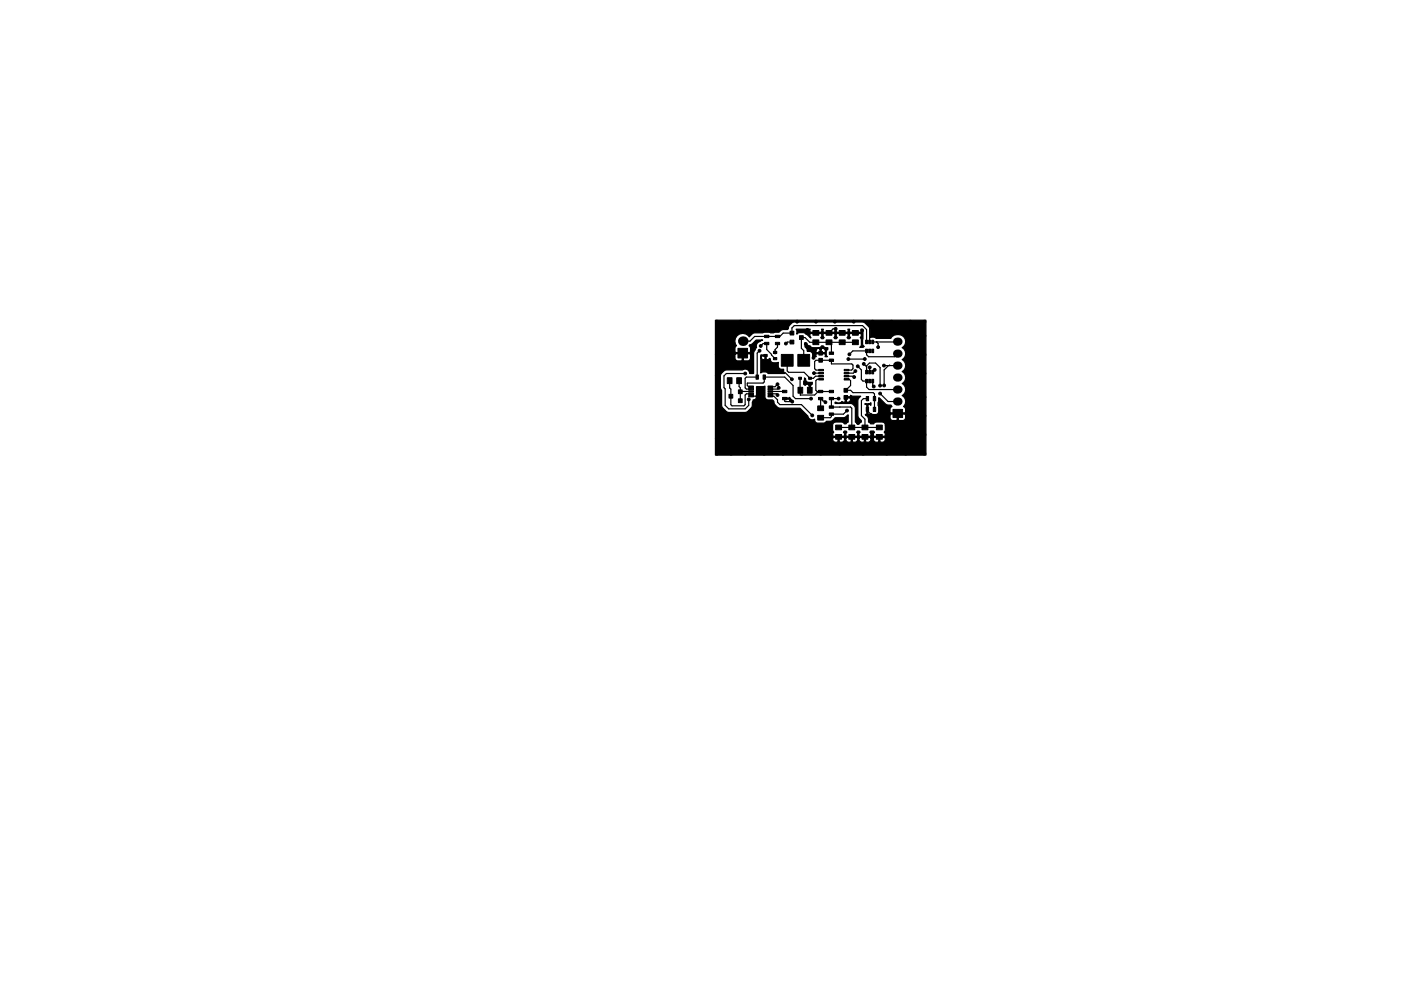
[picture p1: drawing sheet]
<svg xmlns="http://www.w3.org/2000/svg" width="297mm" height="210mm" viewBox="0 0 297 210" stroke-linecap="round" stroke-linejoin="round" font-family="sans-serif">
<g fill="#000" stroke="#000" stroke-width=".21">
<path d="M156.5 73.9h2v2h-2zM162.1 71.1h.9v.5h-.9zM162.1 72.6h.9v.5h-.9zM162 75.2h.7v.5h-.7zM164.4 71.1h.9v.5h-.9zM164.4 72.6h.9v.5h-.9zM164 75.9h.7v.4h-.7zM164 74.5h.7v.5h-.7zM165.7 75.2h2.5v2.5h-2.5zM167.5 70.3h.8v.8h-.8zM167.5 72.2h.8v.8h-.8zM169.2 75.2h2.5v2.5h-2.5z"/>
<path d="M169.5 71.2h.8v.8h-.8zM172.3 72.1h1.3v1h-1.3zM172.3 70.1h1.3v1h-1.3zM173.6 76h.8v.8h-.8zM173.6 74.5h.8v.8h-.8zM173.6 79.7h1v.3h-1zM173.6 79h1v.3h-1zM173.6 78.4h1v.3h-1zM175.1 72.1h1.3v1h-1.3zM175.1 70.1h1.3v1h-1.3zM175.8 76.2h.9v.5h-.9zM175.8 74.7h.9v.5h-.9z"/>
<path d="M177.9 72.1h1.3v1h-1.3zM177.9 70.1h1.3v1h-1.3zM179 79.7h1v.3h-1zM179 79h1v.3h-1zM179 78.4h1v.3h-1zM180.7 72.1h1.3v1h-1.3zM180.7 70.1h1.3v1h-1.3zM183.5 72.2h.4v.7h-.4zM183.5 74.1h.4v.7h-.4zM183.5 78.6h.4v.7h-.4zM184.2 72.2h.4v.7h-.4zM184.2 74.1h.4v.7h-.4z"/>
<path d="M184.2 78.6h.4v.7h-.4zM184.8 72.2h.4v.7h-.4zM184.8 74.1h.4v.7h-.4zM184.8 78.6h.4v.7h-.4zM154.2 80.1h1v1.3h-1zM154.6 83.7h.8v.8h-.8zM156.2 80.1h1v1.3h-1zM156.6 84.6h.8v.8h-.8zM156.6 82.7h.8v.8h-.8zM158.7 81.9h1.1v.3h-1.1zM158.7 82.4h1.1v.3h-1.1zM158.7 82.9h1.1v.3h-1.1z"/>
<path d="M158.7 83.4h1.1v.3h-1.1zM158.7 83.9h1.1v.3h-1.1zM160.3 79.6h.5v.9h-.5zM161.8 79.6h.5v.9h-.5zM162.8 81.9h1v.3h-1zM162.8 82.4h1v.3h-1zM162.8 82.9h1v.3h-1zM162.8 83.4h1v.3h-1zM162.8 83.9h1v.3h-1zM165.9 82.8h.9v.5h-.9zM165.9 84.3h.9v.5h-.9zM169.2 82.2h1v1.2h-1z"/>
<path d="M169.3 80h.6v.5h-.6zM171.2 82.2h1v1.2h-1zM171.4 80h.6v.5h-.6zM173.5 82.8h.9v.5h-.9zM173.5 84.3h.9v.5h-.9zM173.6 80.3h1v.3h-1zM173.4 88.1h1.2v1h-1.2zM173.4 86.1h1.2v1h-1.2zM175.8 86.1h.9v.5h-.9zM175.8 87.6h.9v.5h-.9zM175.8 84.3h.9v.5h-.9zM175.8 82.8h.9v.5h-.9z"/>
<path d="M177.2 90.2h1.2v1h-1.2zM177.2 92.2h1.2v1h-1.2zM178.9 82.4h.8v.8h-.8zM178.9 83.9h.8v.8h-.8zM180 90.2h1.2v1h-1.2zM180 92.2h1.2v1h-1.2zM179 80.3h1v.3h-1zM182.8 90.2h1.2v1h-1.2zM182.8 92.2h1.2v1h-1.2zM183.7 84.1h.5v.9h-.5zM183.5 80.5h.4v.7h-.4zM183.7 86.4h.5v.9h-.5z"/>
<path d="M184.2 80.5h.4v.7h-.4zM185.2 84.1h.5v.9h-.5zM184.8 80.5h.4v.7h-.4zM185.2 86.4h.5v.9h-.5zM185.8 90.2h1.3v1h-1.3zM185.8 92.2h1.3v1h-1.3zM189.3 86.9h2.1v1.7h-2.1z"/>
<circle cx="152" cy="76.2" r=".3"/>
<circle cx="152" cy="72.2" r=".3"/>
<circle cx="152" cy="68.2" r=".3"/>
<circle cx="157" cy="68.2" r=".3"/>
<circle cx="158" cy="79.2" r=".3"/>
<circle cx="161" cy="68.2" r=".3"/>
<circle cx="161" cy="74.4" r=".3"/>
<circle cx="161.3" cy="73.4" r=".3"/>
<circle cx="162" cy="77.2" r=".3"/>
<circle cx="164.3" cy="74.8" r=".3"/>
<circle cx="165" cy="68.2" r=".3"/>
<circle cx="166.6" cy="72.9" r=".3"/>
<circle cx="169" cy="68.2" r=".3"/>
<circle cx="170.9" cy="73" r=".3"/>
<circle cx="171.2" cy="70" r=".3"/>
<circle cx="172.5" cy="75.9" r=".3"/>
<circle cx="172.6" cy="79.2" r=".3"/>
<circle cx="173" cy="68.2" r=".3"/>
<circle cx="177" cy="68.2" r=".3"/>
<circle cx="177.2" cy="69.8" r=".3"/>
<circle cx="179.9" cy="76.2" r=".3"/>
<circle cx="180.1" cy="75.2" r=".3"/>
<circle cx="181" cy="68.2" r=".3"/>
<circle cx="181.4" cy="78.7" r=".3"/>
<circle cx="181.9" cy="77.7" r=".3"/>
<circle cx="182.8" cy="70.1" r=".3"/>
<circle cx="183.1" cy="77.2" r=".3"/>
<circle cx="183.3" cy="76.2" r=".3"/>
<circle cx="184.4" cy="77.9" r=".3"/>
<circle cx="185" cy="68.2" r=".3"/>
<circle cx="185.4" cy="78.5" r=".3"/>
<circle cx="186.2" cy="73.7" r=".3"/>
<circle cx="187.4" cy="77.6" r=".3"/>
<circle cx="189" cy="68.2" r=".3"/>
<circle cx="193" cy="68.2" r=".3"/>
<circle cx="196" cy="79.2" r=".3"/>
<circle cx="196" cy="71.2" r=".3"/>
<circle cx="196" cy="75.2" r=".3"/>
<circle cx="196" cy="68.2" r=".3"/>
<circle cx="152" cy="96.2" r=".3"/>
<circle cx="152" cy="80.2" r=".3"/>
<circle cx="152" cy="89.2" r=".3"/>
<circle cx="152" cy="84.2" r=".3"/>
<circle cx="152" cy="92.2" r=".3"/>
<circle cx="155" cy="96.2" r=".3"/>
<circle cx="155" cy="89.2" r=".3"/>
<circle cx="155" cy="92.2" r=".3"/>
<circle cx="158" cy="96.2" r=".3"/>
<circle cx="158" cy="89.2" r=".3"/>
<circle cx="158" cy="92.2" r=".3"/>
<circle cx="158.8" cy="84.7" r=".3"/>
<circle cx="161" cy="83.2" r=".3"/>
<circle cx="162" cy="96.2" r=".3"/>
<circle cx="162" cy="86.2" r=".3"/>
<circle cx="162" cy="89.2" r=".3"/>
<circle cx="162" cy="92.2" r=".3"/>
<circle cx="164.8" cy="81.5" r=".3"/>
<circle cx="164.8" cy="83.8" r=".3"/>
<circle cx="165.1" cy="82.3" r=".3"/>
<circle cx="166" cy="96.2" r=".3"/>
<circle cx="166" cy="89.2" r=".3"/>
<circle cx="166" cy="87.2" r=".3"/>
<circle cx="166" cy="92.2" r=".3"/>
<circle cx="167.9" cy="80.5" r=".3"/>
<circle cx="168" cy="85.2" r=".3"/>
<circle cx="170" cy="96.2" r=".3"/>
<circle cx="170" cy="89.2" r=".3"/>
<circle cx="170" cy="92.2" r=".3"/>
<circle cx="171.7" cy="81.6" r=".3"/>
<circle cx="172" cy="84.6" r=".3"/>
<circle cx="172.2" cy="88.1" r=".3"/>
<circle cx="173" cy="92.2" r=".3"/>
<circle cx="174" cy="96.2" r=".3"/>
<circle cx="175" cy="85.3" r=".3"/>
<circle cx="177.8" cy="84.6" r=".3"/>
<circle cx="178" cy="96.2" r=".3"/>
<circle cx="179.6" cy="87.1" r=".3"/>
<circle cx="181.1" cy="80" r=".3"/>
<circle cx="181.9" cy="89.7" r=".3"/>
<circle cx="183" cy="96.2" r=".3"/>
<circle cx="185" cy="88.2" r=".3"/>
<circle cx="185.3" cy="82" r=".3"/>
<circle cx="186.6" cy="81.8" r=".3"/>
<circle cx="186.6" cy="83.5" r=".3"/>
<circle cx="187.5" cy="81.8" r=".3"/>
<circle cx="188" cy="96.2" r=".3"/>
<circle cx="188" cy="90.2" r=".3"/>
<circle cx="192" cy="96.2" r=".3"/>
<circle cx="196" cy="96.2" r=".3"/>
<circle cx="196" cy="88.2" r=".3"/>
<circle cx="196" cy="84.2" r=".3"/>
<circle cx="196" cy="92.2" r=".3"/>
</g>
<circle cx="157.5" cy="72.4" r="1.02" fill="#000"/>
<path d="M190.2 77.6h.3M190.2 75h.3M190.2 72.5h.3M190.2 85.2h.3M190.2 82.6h.3M190.2 80.1h.3" fill="none" stroke="#000" stroke-width="1.7"/>
<g fill="none" stroke="#000" stroke-width=".25">
<path d="M152 68.2h5M152 72.2v4M157.5 72.4h1.5l1-1h5.4l.6-.7h1.9v-1.1l.5-.5h14.5l.8 .8v2.7M158 79.2h-4l-.5 .5v2.5l.3 .3v3.5l.7 .7h3.5l.7-.7v-1.3M161 68.2h4M161 74.4l-.5 .5v5.1h-2.3l-.2 .3v2l.2 .3h1M161.3 73.4l.5-.5h.8v1.3l1.7 1.9M162 77.2h1.1l1.9 1.9h1.5l1.4 1.4M164.8 72.9v.8l-.5 .5v.6M166.9 76.4v2.3l.3 .3h3.3l1.2 1.3h.8l.4-.5h1.2M167.9 72.6h-1l-.3 .3M169 68.2h4"/>
<path d="M170.9 73v.3l1.6 1.6v1M171.2 70h.1M172.6 79.2h.1M172.6 79.2h1.5M173 70.6h8.4M174 76.4l.1 .1M174.1 78.5h-1.1l-.3-.3v-1.5l.3-.3h3.3v.8h4.3l.2 .3v.7l-.2 .3h-1.1M175.8 72.6l.5 .5v1.8M177 68.2h4M177.2 69.8h-.6l-.8 .8M179.5 79.8h1.4l.2 .2M179.9 76.2h3.4"/>
<path d="M181.4 72.6h-9.7l-1-1h-.8v2.3l.5 .5v2M181.4 78.7l-.5 .5h-1.4M181.9 77.7l.7 .8v2l.4 .4h.7v1.2l.6 .5h6M182.7 70.1h.1M183.1 77.2l.6 .6M183.3 76.2h.1M183.7 79v-1.4l.6-.6h1.3l1 1v3.8M184.4 78v1M184.4 77.9v.1M185.4 78.5l-.4 .5M185.8 72.6l.4 .3v.8M185.9 72.6h.1"/>
<path d="M187.4 77.6h.1M187.4 77.6h2.9M188.4 77.6l-.9 .9v3.3M188.5 77.6h.1M189 68.2h-4l-.6 .7v3.7M190.3 72.5l-5.3 .1M190.3 75l-.6 .7h-5.6l-.4-.4v-.8h-2.9l-.7 .7M193 68.2h3M196 71.2v4M196 79.2v5M152 80.2v4M152 89.2v3"/>
<path d="M152 96.2h3M154.7 80.8v1.5l.3 .3v3.3l.2 .2h2.5l.3-.3v-2l.2-.2h1M155 89.2v3M156.7 80.8v1.2l.3 .3v2.7M158 96.2h4M158 89.2v3M159.2 83.1h-2.2M159.2 82.1h-.5l-.3-.3v-.5h3.4l.2-.3v-1h4.4l1.7 1.8v2.3l.6 .5h3.3M160.9 84l.1 .1h-1.8M160.9 83.9h.1M160.9 83.9v.1M161 83.2v2l2 2h3"/>
<path d="M162 89.2v3M163.3 84.1h.8l.7 .7v.5l.6 .5h4.5l2.3 2.3M163.3 83.1h3.1M163.3 83.6h1.3l.2 .2M164.8 81.5l-.5 .6h-1M165.1 82.3l-.3 .3h-1.5M166 96.2h4M166 89.2v3M166.4 83.1h.1M166.4 84.6l.1 .6 1.4 .1M167.9 85.3h.1M169.6 80.3l.1 3.5h3l.8-.7"/>
<path d="M170 89.2v3M171.7 81.6v1.2M173 92.2l1 1v3M174.1 80.5h-.8l-.3 .3v2l.2 .3h3.1M174.1 83l-.1 .1M175 85.3l-1-.7v2M177.8 84.6h-1.5v1.8h4l.3 .2v4.1M177.8 90.7h8.6M178 96.2h5M178.1 86.4h.1M179.5 80.5h.5l.3 .3v1l-1 1h1.1l.4 .5h4.3l.3 .3v3.3M179.6 87.1l-.8 .8h-2.5v.5l-.3 .2h-2"/>
<path d="M183.9 86.9v.3l1.1 1h2l1 1v7h4M183.9 84.6h-.8l-.5 .4v3.2l.8 .7v1.8M185 80.9v.9l.3 .2M186.6 83.5l1.7 1.7h2M190.3 87.7h5.2l.5 .5v8"/>
</g>
<path d="M161.3 75.3h1.1v.8a.46 .46 0 0 0 .8-.1l.1 .3a.65 .65 0 0 0 .7 .7l1-.1v.8a.65 .65 0 0 0 .7 .6h.4l.3 .9h-3.6a1.1 1.1 0 0 0-1.5-.1v-3.3a.53 .53 0 0 0 .9 .3v-.6h-.7l-.2 .2zM170.7 72.7a1.21 1.21 0 0 0 1.1 .7l.5 .4h1.3l.6-.4h.4a.81 .81 0 0 0 .9 .4v.3a1.1 1.1 0 0 0-.1 1.6h-.5l.1-.5-.2-.1h-1.7l-.1 .1 .1 .5h-.4l-.4 .3v-.8a.65 .65 0 0 0-.6-.6h-.5v-.2h1.8l.1 .4h.8v-.7h.2v.7h.7a.52 .52 0 0 0 0-.7 .52 .52 0 0 0-.7 0h-.2a.51 .51 0 0 0-.6-.2 .51 .51 0 0 0-.3 .5h-1.8l-.1-.3-.4-.5zM168.8 69.8h3l-.1 .5 .2 .2h2.2l.1-.2v-.5h.4l-.1 .5 .2 .2h2.2l.1-.2v-.5h.4l-.1 .5 .2 .2h2.2l.1-.2v-.5h.4l-.1 .5 .2 .2h2.2l.1-.2v-.5l.4 .4-.1 1.7a1.39 1.39 0 0 0 .3 1.6l-.2 .2h-.7l.1-.1a2.04 2.04 0 0 0 .2-1.7l-.2-.3a.57 .57 0 0 0 .1-.9h-2.2a.57 .57 0 0 0 0 .9l-.2 .3h-.3l-.2-.3a.57 .57 0 0 0 .1-.9h-2.2a.57 .57 0 0 0 0 .9l-.2 .3h-.3l-.2-.3a.57 .57 0 0 0 .1-.9h-2.2a.57 .57 0 0 0 0 .9l-.1 .3h-.4l-.2-.3a.57 .57 0 0 0 .1-.9h-2.2a.57 .57 0 0 0 .1 .9l-.1 .1a2.41 2.41 0 0 0-2.6-1.1l-.3 .3zM166.2 84.4h1.1l.1-.1 .7 .8h-.7l.1-.3-.2-.1h-1.1zM170.6 80.2l.2 .3a.65 .65 0 0 0 .6 .6h.8v.4l-.4 .2v1.2h-.3l.1-1.2a.57 .57 0 0 0-.9 .1l-.3-.2zM177 85.4l.2-.1a1.13 1.13 0 0 0 1.4-.1l.4 .1 .2-.1v-.8h.3v.8a.52 .52 0 0 0 .7 0 .52 .52 0 0 0 0-.8h-1v-.2h1l.1-.3 .5 .2h1.7l-.6 .6v.3v3.2l.2 .5 .5 .5v.4l-.4 .3h-.4l-.4-.3v-3l-.5-.8-.6-.2h-3.2zM151.7 67.9h44.6v28.7h-44.6v-3.6h24.8v.3l.3 .4 .7 .1 .2-.1v-.9h.2v.9l.2 .1h.5a.68 .68 0 0 0 .5-.8h.2v.3l.3 .4 .7 .1 .2-.1v-.9h.2v.9l.2 .1h.4a.68 .68 0 0 0 .6-.8h.2v.3l.3 .4 .7 .1 .2-.1v-.9h.2v.9l.2 .1h.4a.68 .68 0 0 0 .5-.8h.6v.3l.3 .4 .7 .1 .1-.1v-.9h.3v.9l.1 .1h.5a.61 .61 0 0 0 .3-1h-2.2l-.1 .2h-.6l-.1-.2h-2.2l-.2 .2-.4-.2h-2.2l-.2 .2-.4-.2h-2.2l-.2 .2h-24.8v-13.3h1v2.5l.3 .6v3.2a2.11 2.11 0 0 0 1.5 1.5h3.8a1.95 1.95 0 0 0 1.2-2.2l.2-.5a.47 .47 0 0 0 .5-.1 .47 .47 0 0 0 0-.6l.2-.4v-1.7l1.8-.1v1.5a1.12 1.12 0 0 0 .6 1.5h1l.3 .2a1.57 1.57 0 0 0 1.3 1.5h4.2l1.7 1.7a.94 .94 0 0 0 1.4 .6l.1 .5 .3 .3 1.5 .1 .6-.4 1.1-.1 .8-.7h2l.7-.6v1.6l-.4 .3h-.4l-.6-.4h-1.2l-.6 .4a2.04 2.04 0 0 0 .1 1.7l-.2 .5 .2 .5h2.2a.57 .57 0 0 0-.1-.9l.2-.3h.4l.2 .3-.3 .4 .2 .5h2.2a.57 .57 0 0 0-.1-.9l.2-.3h.4l.2 .3-.3 .4 .2 .5h2.2a.57 .57 0 0 0-.1-.9l.2-.3h.6l.2 .3-.2 .4 .1 .5h2.2a.57 .57 0 0 0 0-.9l.2-.3a2.04 2.04 0 0 0-.2-1.7l-.4-.2h-1.3l-.6 .4h-.6l-.5-.3a1.37 1.37 0 0 0-.6-1.6h5.2l.1 .9 .4 .3h.9l.1-.1v-1.2h.3v1.2l.1 .1h.9l.5-.5v-.7l-.2-.1-8.3 .1-.1-.1 .4-.1v-1.9l-.2-.1h-.2v-.2l.8 .1 .4-.3v.6l-.3-.2-.3 .1v1.9l.3 .1 .4-.2 .5 .3a.89 .89 0 0 0 1.1-.4l-.1-2.2 .1-1 1.7 1.5h.9l.2 .4-.4 .4v.7l.2 .2h2.9l.2-.2v-.7l-.4-.5a1.47 1.47 0 0 0-.3-2.3 1.45 1.45 0 0 0 0-2.5 1.45 1.45 0 0 0 0-2.6 1.45 1.45 0 0 0 0-2.5 1.45 1.45 0 0 0 0-2.5 1.51 1.51 0 0 0 .6-1.9 1.51 1.51 0 0 0-1.7-.9l-.6 .1-.7 .7h-3.2l-.5-.3-.7 .1-.1-2a2.43 2.43 0 0 0-1.5-1.3l-14.8 .1a1.86 1.86 0 0 0-1 1.4l-1.3 .2-.6 .5-1.2 .1-1-.1-3 .1-.5 .2-.7 .7-.1-.3a1.66 1.66 0 0 0-2.3-.1 1.66 1.66 0 0 0-.3 2.3l-.3 .4v.8l.2 .2h3l.1-.2v-.8l-.3-.4 .2-.3 .5-.2 .8-.8h1.4l-.6 .4a.93 .93 0 0 0-.7 1.2l-.6 1.2v4.3h-.9v-.1a.94 .94 0 0 0-1.5-.6h-3.7a1.77 1.77 0 0 0-1 1.2h-1v-4.5h4.1v.9l.5 .5h.9l.2-.2v-1.3h.2v1.3l.2 .2 1.1-.1 .2-.4v-.9l-.1-.1-7.3 .1z" fill="#000" stroke="#000" stroke-width=".25"/>
</svg>
